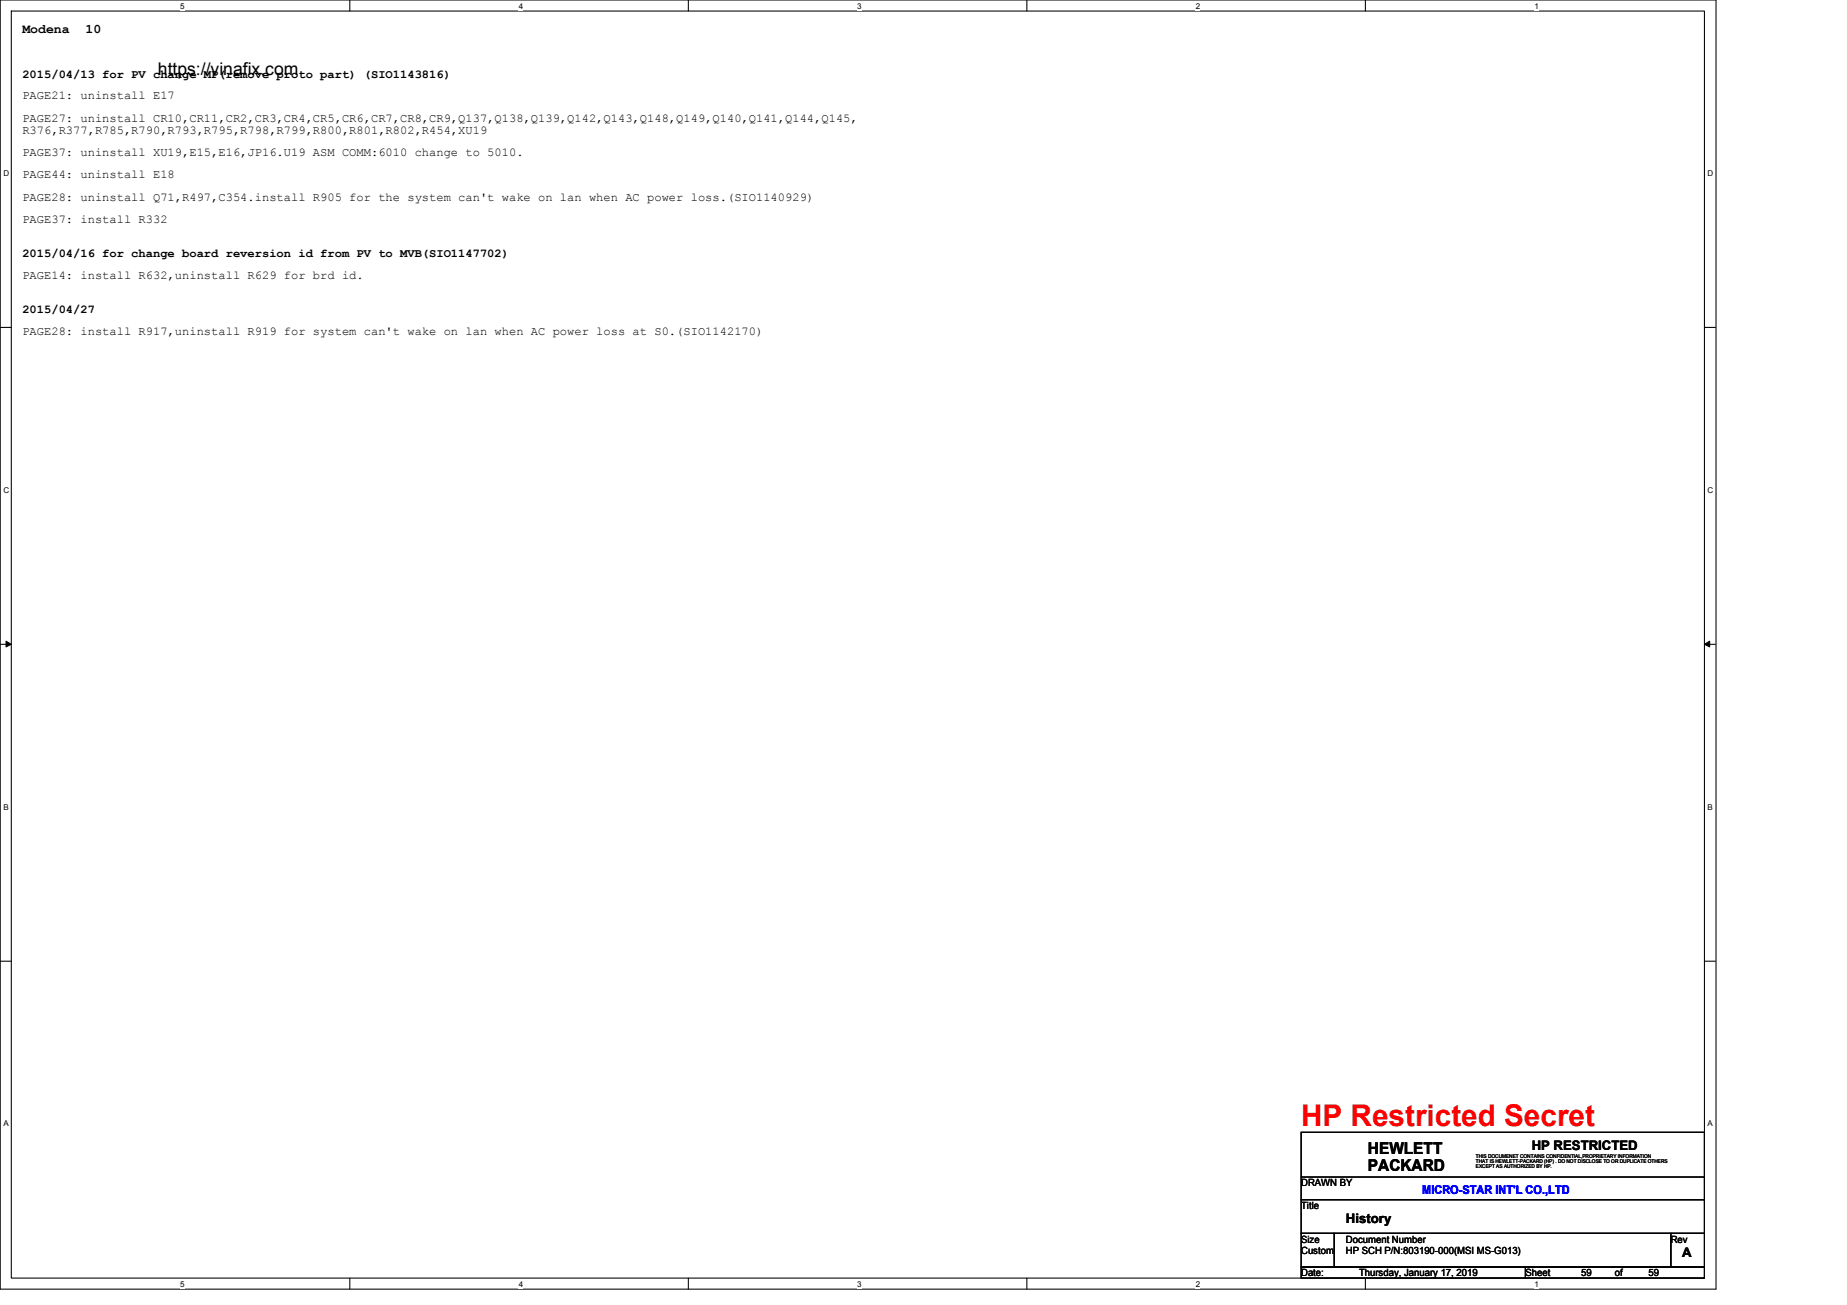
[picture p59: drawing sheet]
<svg xmlns="http://www.w3.org/2000/svg" width="297mm" height="210mm" viewBox="0 0 297 210" stroke-linecap="round" stroke-linejoin="round" font-family="sans-serif">
<defs><g id="words">
<text font-size="4.8" fill="#f00" x="209.3" y="181.2">HP Restricted Secret</text>
<text font-size="2.8" x="25.4" y="12.1">https://vinafix.com</text>
<g font-size="2.6">
<text x="220" y="185.7">HEWLETT</text>
<text x="220" y="188.4">PACKARD</text>
</g>
<g font-size="2.1">
<text x="3.6" y="5.3">Modena</text>
<text x="13.8" y="5.3">10</text>
<text x="246.3" y="184.9">HP RESTRICTED</text>
<text x="216.4" y="196.8">History</text>
<text x="270.5" y="202.2">A</text>
</g>
<g font-size="1.9">
<text x="3.6" y="12.5">2015/04/13 for PV change MP(remove proto part) (SIO1143816)</text>
<text x="3.6" y="16">PAGE21: uninstall E17</text>
<text x="3.6" y="19.6">PAGE27: uninstall CR10,CR11,CR2,CR3,CR4,CR5,CR6,CR7,CR8,CR9,Q137,Q138,Q139,Q142,Q143,Q148,Q149,Q140,Q141,Q144,Q145,</text>
<text x="3.6" y="21.6">R376,R377,R785,R790,R793,R795,R798,R799,R800,R801,R802,R454,XU19</text>
<text x="3.6" y="25.1">PAGE37: uninstall XU19,E15,E16,JP16.U19 ASM COMM:6010 change to 5010.</text>
<text x="3.6" y="28.6">PAGE44: uninstall E18</text>
<text x="3.6" y="32.3">PAGE28: uninstall Q71,R497,C354.install R905 for the system can't wake on lan when AC power loss.(SIO1140929)</text>
<text x="3.6" y="35.8">PAGE37: install R332</text>
<text x="3.6" y="41.3">2015/04/16 for change board reversion id from PV to MVB(SIO1147702)</text>
<text x="3.6" y="44.9">PAGE14: install R632,uninstall R629 for brd id.</text>
<text x="3.6" y="53.8">PAGE28: install R917,uninstall R919 for system can't wake on lan when AC power loss at S0.(SIO1142170)</text>
<text x="3.6" y="50.4">2015/04/27</text>
</g>
<text font-size="1.9" fill="#00f" x="228.7" y="192.1">MICRO-STAR INT'L CO.,LTD</text>
<g font-size="1.6">
<text x="209.3" y="190.8">DRAWN BY</text>
<text x="209.3" y="194.5">Title</text>
<text x="209.3" y="199.9">Size</text>
<text x="209.3" y="201.7">Custom</text>
<text x="216.4" y="199.9">Document Number</text>
<text x="216.4" y="201.7">HP SCH P/N:803190-000(MSI MS-G013)</text>
<text x="268.7" y="199.9">Rev</text>
<text x="209.3" y="205.3">Date:</text>
<text x="218.6" y="205.3">Thursday, January 17, 2019</text>
<text x="245.3" y="205.3">Sheet</text>
<text x="254.3" y="205.3">59</text>
<text x="259.7" y="205.3">of</text>
<text x="265.1" y="205.3">59</text>
</g>
<g font-size="1.3">
<text x="29" y="1.4">5</text>
<text x="83.4" y="1.4">4</text>
<text x="137.9" y="1.4">3</text>
<text x="192.3" y="1.4">2</text>
<text x="246.8" y="1.4">1</text>
<text x=".5" y="28.4">D</text>
<text x="274.6" y="28.4">D</text>
<text x=".5" y="79.2">C</text>
<text x="274.6" y="79.2">C</text>
<text x=".5" y="130.2">B</text>
<text x="274.6" y="130.2">B</text>
<text x=".5" y="181.2">A</text>
<text x="274.6" y="181.2">A</text>
<text x="29" y="207">5</text>
<text x="83.4" y="207">4</text>
<text x="137.9" y="207">3</text>
<text x="192.3" y="207">2</text>
<text x="246.8" y="207">1</text>
</g>
<g font-size=".8">
<text x="237.4" y="186.2">THIS DOCUMENET CONTAINS CONFIDENTIAL,PROPRIETARY INFORMATION</text>
<text x="237.4" y="187">THAT IS HEWLETT-PACKARD (HP) . DO NOT DISCLOSE TO OR DUPLICATE OTHERS</text>
<text x="237.4" y="187.9">EXCEPT AS AUTHORIZED BY HP.</text>
</g>
</g></defs>
<path d="M0 0h276v207.4h-276zM1.8 1.8h272.3v203.8h-272.3z" fill="none" stroke="#000" stroke-width=".17"/>
<g fill="#fff">
<path d="M29 .3h.7v1.4h-.7z"/>
<path d="M29 205.8h.7v1.5h-.7z"/>
</g>
<path d="M56.3 0v1.8M56.3 205.6v1.8" fill="none" stroke="#000" stroke-width=".17"/>
<g fill="#fff">
<path d="M83.4 .3h.7v1.4h-.7z"/>
<path d="M83.4 205.8h.7v1.5h-.7z"/>
</g>
<path d="M110.7 0v1.8M110.7 205.6v1.8" fill="none" stroke="#000" stroke-width=".17"/>
<g fill="#fff">
<path d="M137.9 .3h.7v1.4h-.7z"/>
<path d="M137.9 205.8h.7v1.5h-.7z"/>
</g>
<path d="M165.1 0v1.8M165.1 205.6v1.8" fill="none" stroke="#000" stroke-width=".17"/>
<g fill="#fff">
<path d="M192.3 .3h.7v1.4h-.7z"/>
<path d="M192.3 205.8h.7v1.5h-.7z"/>
</g>
<path d="M219.6 0v1.8M219.6 205.6v1.8" fill="none" stroke="#000" stroke-width=".17"/>
<g fill="#fff">
<path d="M246.8 .3h.6v1.4h-.6z"/>
<path d="M246.8 205.8h.6v1.5h-.6z"/>
<path d="M.5 27.2h1v1.4h-1z"/>
<path d="M274.6 27.2h1v1.4h-1z"/>
<path d="M.5 78.1h1v1.4h-1z"/>
<path d="M274.6 78.1h1v1.4h-1z"/>
</g>
<path d="M0 52.7h1.8M274.1 52.7h1.8" fill="none" stroke="#000" stroke-width=".17"/>
<g fill="#fff">
<path d="M.5 129h.9v1.5h-.9z"/>
<path d="M274.6 129h.9v1.5h-.9z"/>
</g>
<path d="M0 103.6h1.8M274.1 103.6h1.8" fill="none" stroke="#000" stroke-width=".17"/>
<path d="M1 103.1l.8 .5-.8 .5zM274.1 103.6l.9-.5v1z" fill="#000"/>
<path d="M1 103.1l.8 .5-.8 .5zM274.1 103.6l.9-.5v1z" fill="none" stroke="#000" stroke-width=".16"/>
<g fill="#fff">
<path d="M.5 180h.8v1.4h-.8z"/>
<path d="M274.6 180h.8v1.4h-.8z"/>
</g>
<path d="M0 154.6h1.8M274.1 154.6h1.8M209.3 182.1h64.8v10.9h-64.8zM209.3 193h64.8v5.4h-64.8zM209.3 198.4h5.3v5.4h-5.3zM209.3 189.3h64.8M214.6 198.4h54.1v5.4h-54.1zM268.7 198.4h5.4v5.4h-5.4zM209.3 203.8h36v1.8h-36zM245.3 203.8h28.8v1.8h-28.8z" fill="none" stroke="#000" stroke-width=".17"/>
<use href="#words"/>
</svg>
